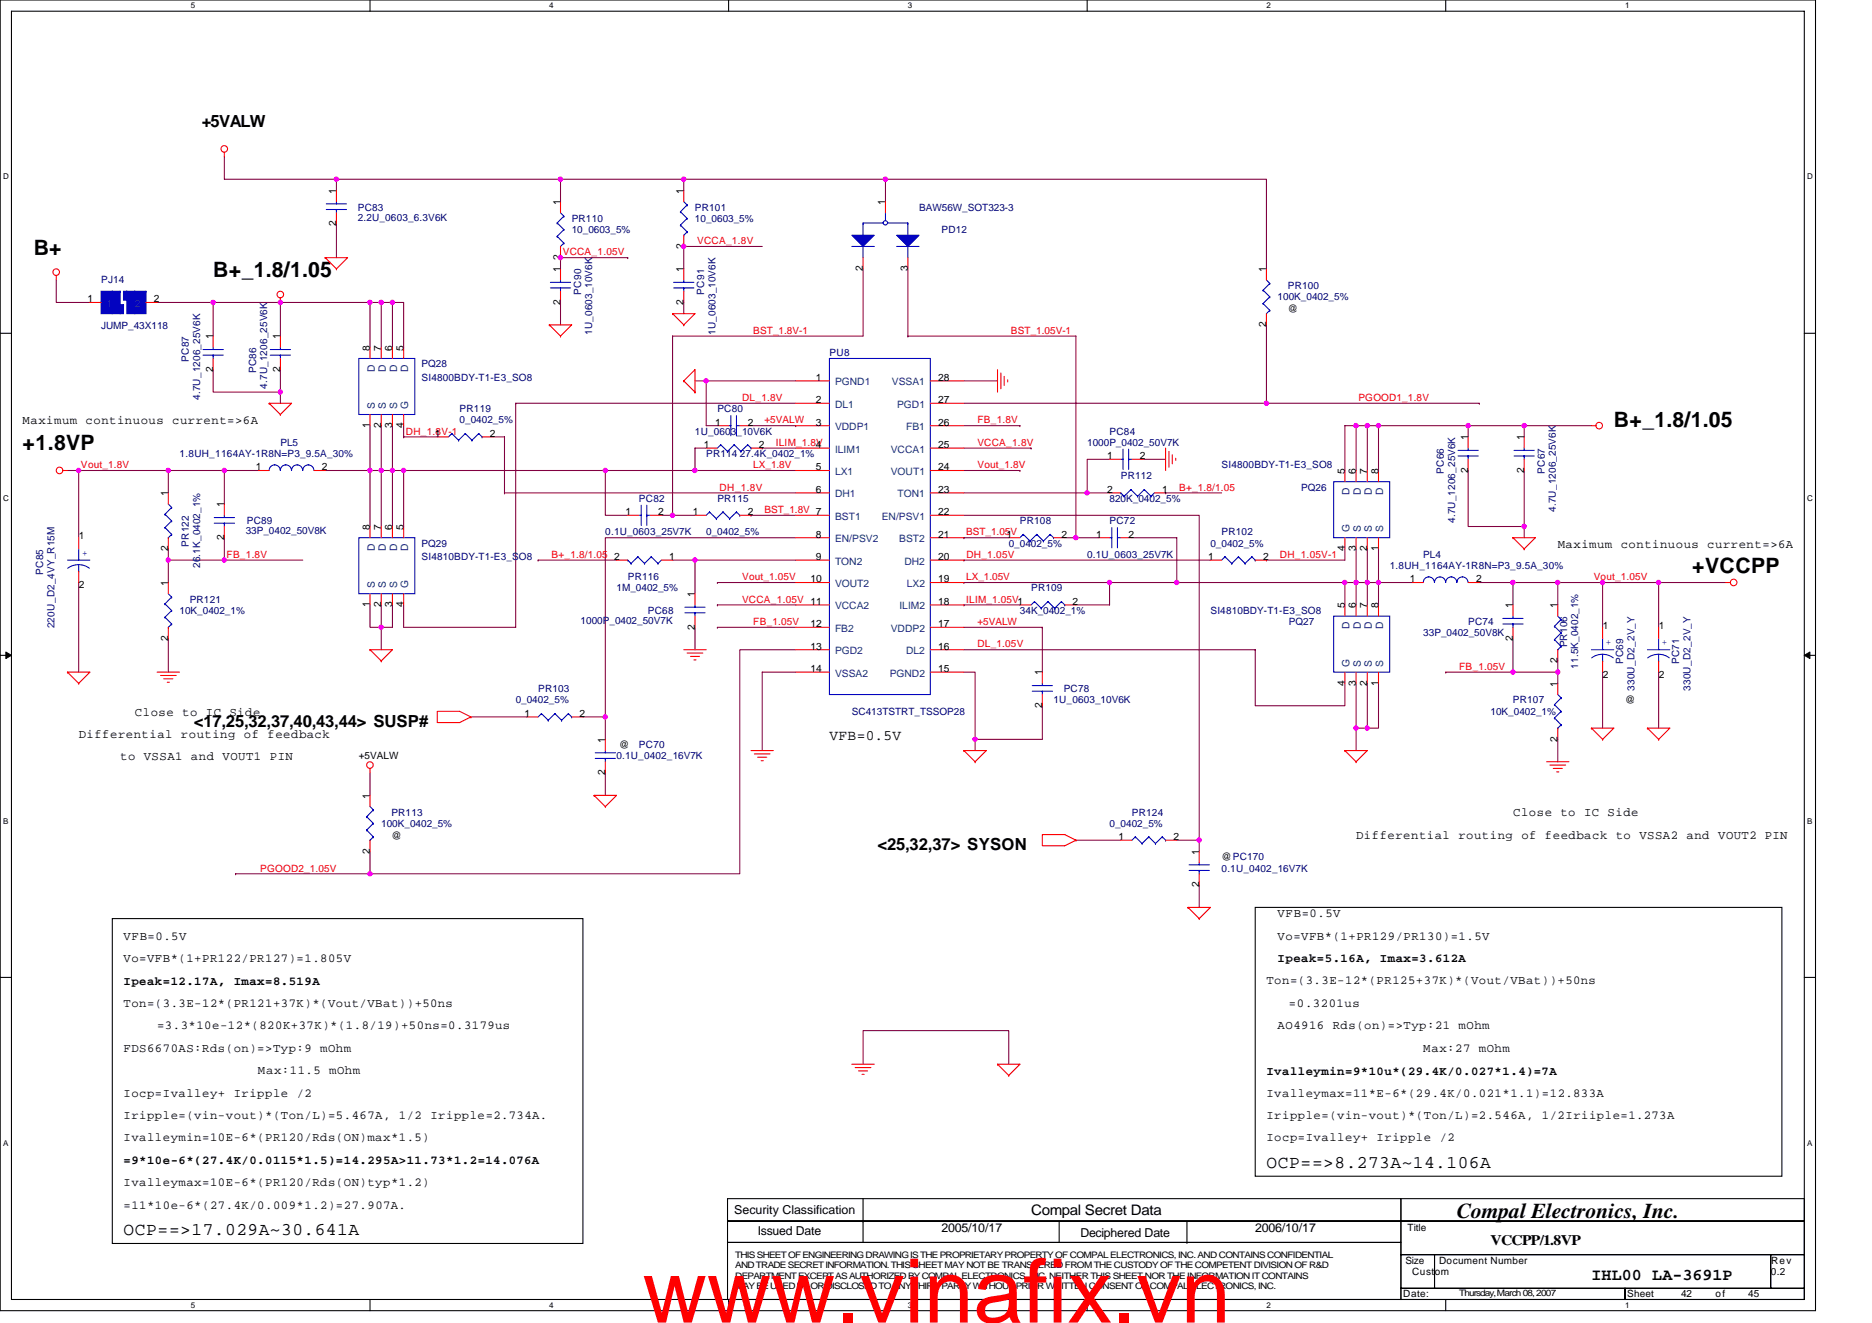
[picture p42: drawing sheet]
<svg xmlns="http://www.w3.org/2000/svg" width="297mm" height="210mm" viewBox="0 0 297 210" stroke-linecap="round" stroke-linejoin="round" font-family="sans-serif">
<defs><g id="words">
<text font-size="14.1" fill="#f00" x="102" y="209.9">www.vinafix.vn</text>
<g font-size="3.4">
<text x="5.4" y="40.4">B+</text>
<text x="33.8" y="44">B+_1.8/1.05</text>
<text x="3.6" y="71.4">+1.8VP</text>
<text x="256.1" y="67.8">B+_1.8/1.05</text>
<text x="268.5" y="91">+VCCPP</text>
<text x="231.2" y="193.3">Compal Electronics, Inc.</text>
</g>
<g font-size="2.8">
<text x="201" y="185.4">OCP==&gt;8.273A~14.106A</text>
<text x="19.6" y="196.1">OCP==&gt;17.029A~30.641A</text>
</g>
<g font-size="2.6">
<text x="32" y="20.2">+5VALW</text>
<text x="30.8" y="115.4">&lt;17,25,32,37,40,43,44&gt; SUSP#</text>
<text x="139.3" y="134.9">&lt;25,32,37&gt; SYSON</text>
<text x="252.5" y="203.1">IHL00 LA-3691P</text>
</g>
<g font-size="2.3">
<text x="131.6" y="117.4">VFB=0.5V</text>
<text x="163.6" y="192.8">Compal Secret Data</text>
<text x="236.5" y="197.7">VCCPP/1.8VP</text>
</g>
<g font-size="1.9">
<text x="3.6" y="67.4">Maximum continuous current=&gt;6A</text>
<text x="247.2" y="86.9">Maximum continuous current=&gt;6A</text>
<text x="21.4" y="113.6">Close to IC Side</text>
<text x="12.5" y="117.1">Differential routing of feedback</text>
<text x="19.1" y="120.7">to VSSA1 and VOUT1 PIN</text>
<text x="240.1" y="129.6">Close to IC Side</text>
<text x="215.2" y="133.1">Differential routing of feedback to VSSA2 and VOUT2 PIN</text>
<text x="19.6" y="149.1">VFB=0.5V</text>
<text x="202.7" y="145.6">VFB=0.5V</text>
<text x="202.7" y="149.1">Vo=VFB*(1+PR129/PR130)=1.5V</text>
<text x="19.6" y="152.7">Vo=VFB*(1+PR122/PR127)=1.805V</text>
<text x="202.7" y="152.8">Ipeak=5.16A, Imax=3.612A</text>
<text x="19.6" y="156.3">Ipeak=12.17A, Imax=8.519A</text>
<text x="19.6" y="159.8">Ton=(3.3E-12*(PR121+37K)*(Vout/VBat))+50ns</text>
<text x="201" y="156.3">Ton=(3.3E-12*(PR125+37K)*(Vout/VBat))+50ns</text>
<text x="204.5" y="159.8">=0.3201us</text>
<text x="19.6" y="166.9">FDS6670AS:Rds(on)=&gt;Typ:9 mOhm</text>
<text x="24.9" y="163.4">=3.3*10e-12*(820K+37K)*(1.8/19)+50ns=0.3179us</text>
<text x="202.7" y="163.4">AO4916 Rds(on)=&gt;Typ:21 mOhm</text>
<text x="225.8" y="166.9">Max:27 mOhm</text>
<text x="40.9" y="170.5">Max:11.5 mOhm</text>
<text x="201" y="170.5">Ivalleymin=9*10u*(29.4K/0.027*1.4)=7A</text>
<text x="19.6" y="177.6">Iripple=(vin-vout)*(Ton/L)=5.467A, 1/2 Iripple=2.734A.</text>
<text x="19.6" y="174">Iocp=Ivalley+ Iripple /2</text>
<text x="201" y="174">Ivalleymax=11*E-6*(29.4K/0.021*1.1)=12.833A</text>
<text x="201" y="177.6">Iripple=(vin-vout)*(Ton/L)=2.546A, 1/2Iriiple=1.273A</text>
<text x="19.6" y="184.8">=9*10e-6*(27.4K/0.0115*1.5)=14.295A&gt;11.73*1.2=14.076A</text>
<text x="19.6" y="181.1">Ivalleymin=10E-6*(PR120/Rds(ON)max*1.5)</text>
<text x="201" y="181.1">Iocp=Ivalley+ Iripple /2</text>
<text x="19.6" y="191.8">=11*10e-6*(27.4K/0.009*1.2)=27.907A.</text>
<text x="19.6" y="188.3">Ivalleymax=10E-6*(PR120/Rds(ON)typ*1.2)</text>
<text x="116.5" y="192.7">Security Classification</text>
<text x="120.2" y="196.1">Issued Date</text>
<text x="149.4" y="195.6">2005/10/17</text>
<text x="171.4" y="196.3">Deciphered Date</text>
<text x="199.2" y="195.6">2006/10/17</text>
</g>
<g font-size="1.6">
<text x="53.4" y="35.9" transform="rotate(-90 53.4 35.9)">2</text>
<text x="53.4" y="30.8" transform="rotate(-90 53.4 30.8)">1</text>
<text x="88.9" y="32.5" transform="rotate(-90 88.9 32.5)">1</text>
<text x="108.5" y="30.8" transform="rotate(-90 108.5 30.8)">1</text>
<text x="140.5" y="32.5" transform="rotate(-90 140.5 32.5)">1</text>
<text x="88.9" y="41.3" transform="rotate(-90 88.9 41.3)">2</text>
<text x="108.5" y="39.5" transform="rotate(-90 108.5 39.5)">2</text>
<text x="13.9" y="48">1</text>
<text x="24.4" y="48">2</text>
<text x="88.9" y="43.2" transform="rotate(-90 88.9 43.2)">1</text>
<text x="108.5" y="43.2" transform="rotate(-90 108.5 43.2)">1</text>
<text x="136.9" y="43.1" transform="rotate(-90 136.9 43.1)">2</text>
<text x="144" y="43.1" transform="rotate(-90 144 43.1)">3</text>
<text x="200.9" y="43.2" transform="rotate(-90 200.9 43.2)">1</text>
<text x="33.8" y="53.9" transform="rotate(-90 33.8 53.9)">1</text>
<text x="44.5" y="53.9" transform="rotate(-90 44.5 53.9)">1</text>
<text x="88.9" y="48.4" transform="rotate(-90 88.9 48.4)">2</text>
<text x="108.5" y="48.4" transform="rotate(-90 108.5 48.4)">2</text>
<text x="200.9" y="51.9" transform="rotate(-90 200.9 51.9)">2</text>
<text x="204.3" y="49.6">@</text>
<text x="33.8" y="59.1" transform="rotate(-90 33.8 59.1)">2</text>
<text x="44.5" y="59.1" transform="rotate(-90 44.5 59.1)">2</text>
<text x="58.7" y="55.6" transform="rotate(-90 58.7 55.6)">8</text>
<text x="60.5" y="55.6" transform="rotate(-90 60.5 55.6)">7</text>
<text x="62.2" y="55.6" transform="rotate(-90 62.2 55.6)">6</text>
<text x="64" y="55.6" transform="rotate(-90 64 55.6)">5</text>
<text x="129.5" y="64">2</text>
<text x="129.5" y="60.4">1</text>
<text x="148.9" y="60.4">28</text>
<text x="148.9" y="64">27</text>
<text x="58.7" y="67.9" transform="rotate(-90 58.7 67.9)">1</text>
<text x="60.5" y="67.9" transform="rotate(-90 60.5 67.9)">2</text>
<text x="62.2" y="67.9" transform="rotate(-90 62.2 67.9)">3</text>
<text x="64" y="67.9" transform="rotate(-90 64 67.9)">4</text>
<text x="69" y="69.3">1</text>
<text x="77.7" y="69.3">2</text>
<text x="111.7" y="71.1">1</text>
<text x="113.5" y="67.5">1</text>
<text x="118.6" y="67.5">2</text>
<text x="120.4" y="71.1">2</text>
<text x="129.5" y="67.5">3</text>
<text x="129.5" y="71.1">4</text>
<text x="148.9" y="71.1">25</text>
<text x="148.9" y="67.5">26</text>
<text x="232.9" y="69.9" transform="rotate(-90 232.9 69.9)">1</text>
<text x="241.8" y="69.9" transform="rotate(-90 241.8 69.9)">1</text>
<text x="40.6" y="74.7">1</text>
<text x="51.1" y="74.7">2</text>
<text x="129.5" y="74.7">5</text>
<text x="148.9" y="74.7">24</text>
<text x="175.7" y="72.9">1</text>
<text x="180.9" y="72.9">2</text>
<text x="213.4" y="75.2" transform="rotate(-90 213.4 75.2)">5</text>
<text x="215.2" y="75.2" transform="rotate(-90 215.2 75.2)">6</text>
<text x="216.9" y="75.2" transform="rotate(-90 216.9 75.2)">7</text>
<text x="218.7" y="75.2" transform="rotate(-90 218.7 75.2)">8</text>
<text x="232.9" y="75.1" transform="rotate(-90 232.9 75.1)">2</text>
<text x="241.8" y="75.1" transform="rotate(-90 241.8 75.1)">2</text>
<text x="26.7" y="78.8" transform="rotate(-90 26.7 78.8)">1</text>
<text x="35.6" y="80.5" transform="rotate(-90 35.6 80.5)">1</text>
<text x="99.2" y="81.8">1</text>
<text x="104.4" y="81.8">2</text>
<text x="109.9" y="81.8">1</text>
<text x="118.6" y="81.8">2</text>
<text x="129.5" y="78.2">6</text>
<text x="148.9" y="78.2">23</text>
<text x="148.9" y="81.8">22</text>
<text x="175.7" y="78.2">2</text>
<text x="184.4" y="78.2">1</text>
<text x="12.5" y="85.5">1</text>
<text x="26.7" y="87.5" transform="rotate(-90 26.7 87.5)">2</text>
<text x="35.6" y="85.7" transform="rotate(-90 35.6 85.7)">2</text>
<text x="58.7" y="84.1" transform="rotate(-90 58.7 84.1)">8</text>
<text x="60.5" y="84.1" transform="rotate(-90 60.5 84.1)">7</text>
<text x="62.2" y="84.1" transform="rotate(-90 62.2 84.1)">6</text>
<text x="64" y="84.1" transform="rotate(-90 64 84.1)">5</text>
<text x="97.5" y="88.9">2</text>
<text x="106.2" y="88.9">1</text>
<text x="129.5" y="85.3">8</text>
<text x="129.5" y="88.9">9</text>
<text x="148.9" y="88.9">20</text>
<text x="148.9" y="85.3">21</text>
<text x="159.7" y="85.3">1</text>
<text x="168.4" y="85.3">2</text>
<text x="173.9" y="85.3">1</text>
<text x="179.1" y="85.3">2</text>
<text x="191.7" y="88.9">1</text>
<text x="200.4" y="88.9">2</text>
<text x="213.4" y="87.5" transform="rotate(-90 213.4 87.5)">4</text>
<text x="215.2" y="87.5" transform="rotate(-90 215.2 87.5)">3</text>
<text x="216.9" y="87.5" transform="rotate(-90 216.9 87.5)">2</text>
<text x="218.7" y="87.5" transform="rotate(-90 218.7 87.5)">1</text>
<text x="12.5" y="93.4">2</text>
<text x="26.7" y="93" transform="rotate(-90 26.7 93)">1</text>
<text x="110.3" y="94.8" transform="rotate(-90 110.3 94.8)">1</text>
<text x="128.6" y="92.4">10</text>
<text x="148.9" y="92.4">19</text>
<text x="148.9" y="96">18</text>
<text x="170.2" y="96">2</text>
<text x="223.7" y="92.4">1</text>
<text x="234.2" y="92.4">2</text>
<text x="26.7" y="101.7" transform="rotate(-90 26.7 101.7)">2</text>
<text x="58.7" y="96.4" transform="rotate(-90 58.7 96.4)">1</text>
<text x="60.5" y="96.4" transform="rotate(-90 60.5 96.4)">2</text>
<text x="62.2" y="96.4" transform="rotate(-90 62.2 96.4)">3</text>
<text x="64" y="96.4" transform="rotate(-90 64 96.4)">4</text>
<text x="110.3" y="99.9" transform="rotate(-90 110.3 99.9)">2</text>
<text x="128.6" y="99.5">12</text>
<text x="148.9" y="99.5">17</text>
<text x="213.4" y="96.5" transform="rotate(-90 213.4 96.5)">5</text>
<text x="215.2" y="96.5" transform="rotate(-90 215.2 96.5)">6</text>
<text x="216.9" y="96.5" transform="rotate(-90 216.9 96.5)">7</text>
<text x="218.7" y="96.5" transform="rotate(-90 218.7 96.5)">8</text>
<text x="240" y="101.7" transform="rotate(-90 240 101.7)">2</text>
<text x="240" y="96.5" transform="rotate(-90 240 96.5)">1</text>
<text x="247.2" y="96.5" transform="rotate(-90 247.2 96.5)">1</text>
<text x="254.3" y="99.8">1</text>
<text x="263.2" y="99.8">1</text>
<text x="128.6" y="106.7">14</text>
<text x="128.6" y="103.1">13</text>
<text x="148.9" y="106.7">15</text>
<text x="148.9" y="103.1">16</text>
<text x="165.4" y="107.2" transform="rotate(-90 165.4 107.2)">1</text>
<text x="247.2" y="105.3" transform="rotate(-90 247.2 105.3)">2</text>
<text x="254.3" y="107.6">2</text>
<text x="263.2" y="107.6">2</text>
<text x="83.2" y="113.8">1</text>
<text x="92" y="113.8">2</text>
<text x="165.4" y="112.4" transform="rotate(-90 165.4 112.4)">2</text>
<text x="213.4" y="108.8" transform="rotate(-90 213.4 108.8)">4</text>
<text x="215.2" y="108.8" transform="rotate(-90 215.2 108.8)">3</text>
<text x="216.9" y="108.8" transform="rotate(-90 216.9 108.8)">2</text>
<text x="218.7" y="108.8" transform="rotate(-90 218.7 108.8)">1</text>
<text x="247.2" y="109" transform="rotate(-90 247.2 109)">1</text>
<text x="257.8" y="111.7">@</text>
<text x="96" y="117.9" transform="rotate(-90 96 117.9)">1</text>
<text x="98.3" y="118.8">@</text>
<text x="247.2" y="117.7" transform="rotate(-90 247.2 117.7)">2</text>
<text x="56.9" y="120.5">+5VALW</text>
<text x="96" y="123.1" transform="rotate(-90 96 123.1)">2</text>
<text x="58.7" y="126.8" transform="rotate(-90 58.7 126.8)">1</text>
<text x="58.7" y="135.5" transform="rotate(-90 58.7 135.5)">2</text>
<text x="62.1" y="133.2">@</text>
<text x="177.5" y="133.3">1</text>
<text x="186.2" y="133.3">2</text>
<text x="190.3" y="135.7" transform="rotate(-90 190.3 135.7)">1</text>
<text x="193.8" y="136.5">@PC170</text>
<text x="190.3" y="140.8" transform="rotate(-90 190.3 140.8)">2</text>
<text x="223.3" y="195.4">Title</text>
<text x="223" y="200.6">Size</text>
<text x="224.1" y="202.3">Custom</text>
<text x="228.3" y="200.6">Document Number</text>
<text x="281" y="202.3">0.2</text>
<text x="281" y="200.6">Rev</text>
<text x="222.6" y="205.9">Date:</text>
<text x="258.2" y="205.9">Sheet</text>
<text x="266.7" y="205.9">42</text>
<text x="272.2" y="205.9">of</text>
<text x="277.4" y="205.9">45</text>
</g>
<g font-size="1.6" fill="#000080">
<text x="56.8" y="33.4">PC83</text>
<text x="56.8" y="35">2.2U_0603_6.3V6K</text>
<text x="90.7" y="35.2">PR110</text>
<text x="110.3" y="33.4">PR101</text>
<text x="110.3" y="35.2">10_0603_5%</text>
<text x="145.8" y="33.4">BAW56W_SOT323-3</text>
<text x="90.7" y="37">10_0603_5%</text>
<text x="149.4" y="37">PD12</text>
<text x="16" y="45">PJ14</text>
<text x="92.2" y="46.8" transform="rotate(-90 92.2 46.8)">PC90</text>
<text x="111.8" y="46.8" transform="rotate(-90 111.8 46.8)">PC91</text>
<text x="202.7" y="47.6">100K_0402_5%</text>
<text x="204.3" y="45.9">PR100</text>
<text x="16" y="52.3">JUMP_43X118</text>
<text x="94" y="53.2" transform="rotate(-90 94 53.2)">1U_0603_10V6K</text>
<text x="113.5" y="53.2" transform="rotate(-90 113.5 53.2)">1U_0603_10V6K</text>
<text x="30" y="57.4" transform="rotate(-90 30 57.4)">PC87</text>
<text x="40.6" y="59.2" transform="rotate(-90 40.6 59.2)">PC86</text>
<text x="66.9" y="58.3">PQ28</text>
<text x="131.6" y="56.5">PU8</text>
<text x="31.7" y="63.5" transform="rotate(-90 31.7 63.5)">4.7U_1206_25V6K</text>
<text x="42.4" y="61.7" transform="rotate(-90 42.4 61.7)">4.7U_1206_25V6K</text>
<text x="66.9" y="60.5">SI4800BDY-T1-E3_SO8</text>
<text x="72.9" y="65.4">PR119</text>
<text x="113.8" y="65.4">PC80</text>
<text x="44.5" y="70.8">PL5</text>
<text x="72.9" y="67.2">0_0402_5%</text>
<text x="110.3" y="69">1U_060</text>
<text x="116" y="69">3_10V6K</text>
<text x="172.5" y="70.8">1000P_0402_50V7K</text>
<text x="176.1" y="69">PC84</text>
<text x="28.5" y="72.5">1.8UH_1164AY-1R8N=P3_9.5A_30%</text>
<text x="112.1" y="72.5">PR114 27.4K_0402_1%</text>
<text x="177.8" y="76.1">PR112</text>
<text x="193.8" y="74.3">SI4800BDY-T1-E3_SO8</text>
<text x="206.5" y="77.9">PQ26</text>
<text x="229.1" y="75.2" transform="rotate(-90 229.1 75.2)">PC66</text>
<text x="245.1" y="75.2" transform="rotate(-90 245.1 75.2)">PC67</text>
<text x="39.2" y="83.2">PC89</text>
<text x="101.4" y="79.7">PC82</text>
<text x="113.8" y="79.7">PR115</text>
<text x="161.8" y="83.2">PR108</text>
<text x="176.1" y="83.2">PC72</text>
<text x="176.1" y="79.7">820K_0402_5%</text>
<text x="230.9" y="83" transform="rotate(-90 230.9 83)">4.7U_1206_25V6K</text>
<text x="246.9" y="81.3" transform="rotate(-90 246.9 81.3)">4.7U_1206_25V6K</text>
<text x="30" y="86.8" transform="rotate(-90 30 86.8)">PR122</text>
<text x="39" y="84.8">33P_0402_50V8K</text>
<text x="66.9" y="86.8">PQ29</text>
<text x="66.9" y="88.9">SI4810BDY-T1-E3_SO8</text>
<text x="96.1" y="85">0.1U_0603_25V7K</text>
<text x="112.1" y="85">0_0402_5%</text>
<text x="160.1" y="86.8">0_0402_5%</text>
<text x="172.5" y="88.5">0.1U_0603_25V7K</text>
<text x="192.1" y="86.8">0_0402_5%</text>
<text x="193.8" y="85">PR102</text>
<text x="225.8" y="88.5">PL4</text>
<text x="6.9" y="91.2" transform="rotate(-90 6.9 91.2)">PC85</text>
<text x="30.1" y="95.7">PR121</text>
<text x="31.7" y="90.1" transform="rotate(-90 31.7 90.1)">26.1K_0402_1%</text>
<text x="97.8" y="93.9">1M_0402_5%</text>
<text x="99.6" y="92.1">PR116</text>
<text x="163.6" y="93.9">PR109</text>
<text x="220.5" y="90.3">1.8UH_1164AY-1R8N=P3_9.5A_30%</text>
<text x="8.6" y="99.7" transform="rotate(-90 8.6 99.7)">220U_D2_4VY_R15M</text>
<text x="28.5" y="97.4">10K_0402_1%</text>
<text x="92.1" y="99">1000P_0402_50V7K</text>
<text x="102.8" y="97.4">PC68</text>
<text x="161.8" y="97.4">34K_0402_1%</text>
<text x="192.1" y="97.4">SI4810BDY-T1-E3_SO8</text>
<text x="204.5" y="99.2">PQ27</text>
<text x="225.8" y="101">33P_0402_50V8K</text>
<text x="233" y="99.2">PC74</text>
<text x="248.7" y="102.8" transform="rotate(-90 248.7 102.8)">PR106</text>
<text x="250.4" y="106.2" transform="rotate(-90 250.4 106.2)">11.5K_0402_1%</text>
<text x="257.6" y="105.4" transform="rotate(-90 257.6 105.4)">PC69</text>
<text x="266.4" y="105.4" transform="rotate(-90 266.4 105.4)">PC71</text>
<text x="81.8" y="111.7">0_0402_5%</text>
<text x="85.4" y="109.9">PR103</text>
<text x="135.2" y="113.4">SC413TSTRT_TSSOP28</text>
<text x="167.2" y="111.7">1U_0603_10V6K</text>
<text x="168.8" y="109.9">PC78</text>
<text x="236.5" y="113.4">10K_0402_1%</text>
<text x="240.1" y="111.7">PR107</text>
<text x="259.3" y="109.7" transform="rotate(-90 259.3 109.7)">330U_D2_2V_Y</text>
<text x="268.2" y="109.7" transform="rotate(-90 268.2 109.7)">330U_D2_2V_Y</text>
<text x="101.4" y="118.8">PC70</text>
<text x="97.8" y="120.5">0.1U_0402_16V7K</text>
<text x="60.5" y="131.2">100K_0402_5%</text>
<text x="62.1" y="129.4">PR113</text>
<text x="176.1" y="131.2">0_0402_5%</text>
<text x="179.6" y="129.4">PR124</text>
<text x="193.8" y="138.3">0.1U_0402_16V7K</text>
</g>
<g font-size="1.6" fill="#f00">
<text x="89.3" y="40.5">VCCA_1.05V</text>
<text x="110.6" y="38.8">VCCA_1.8V</text>
<text x="119.5" y="53">BST_1.8V-1</text>
<text x="160.4" y="53">BST_1.05V-1</text>
<text x="117.7" y="63.6">DL_1.8V</text>
<text x="215.5" y="63.6">PGOOD1_1.8V</text>
<text x="64.4" y="69">DH_1.8V-1</text>
<text x="121.3" y="67.2">+5VALW</text>
<text x="123.1" y="70.8">ILIM_1.8V</text>
<text x="155.1" y="67.2">FB_1.8V</text>
<text x="155.1" y="70.8">VCCA_1.8V</text>
<text x="12.8" y="74.3">Vout_1.8V</text>
<text x="114.2" y="77.9">DH_1.8V</text>
<text x="119.5" y="74.3">LX_1.8V</text>
<text x="155.1" y="74.3">Vout_1.8V</text>
<text x="187.1" y="77.9">B+_1.8/1.05</text>
<text x="121.3" y="81.4">BST_1.8V 7</text>
<text x="36" y="88.5">FB_1.8V</text>
<text x="87.5" y="88.5">B+_1.8/1.05</text>
<text x="153.3" y="85">BST_1.05V</text>
<text x="153.3" y="88.5">DH_1.05V</text>
<text x="203.1" y="88.5">DH_1.05V-1</text>
<text x="117.7" y="95.7">VCCA_1.05V 11</text>
<text x="117.8" y="92.1">Vout_1.05V</text>
<text x="153.3" y="95.7">ILIM_1.05V1</text>
<text x="153.3" y="92.1">LX_1.05V</text>
<text x="252.9" y="92.1">Vout_1.05V</text>
<text x="119.5" y="99.2">FB_1.05V</text>
<text x="155.1" y="99.2">+5VALW</text>
<text x="155.1" y="102.8">DL_1.05V</text>
<text x="231.5" y="106.3">FB_1.05V</text>
<text x="41.3" y="138.3">PGOOD2_1.05V</text>
</g>
<g font-size="1.6" fill="#004080">
<text x="16.9" y="48.7">1</text>
<text x="21.4" y="48.7">2</text>
<text x="59.5" y="59" transform="rotate(-90 59.5 59)">D</text>
<text x="61.2" y="59" transform="rotate(-90 61.2 59)">D</text>
<text x="63" y="59" transform="rotate(-90 63 59)">D</text>
<text x="64.8" y="59" transform="rotate(-90 64.8 59)">D</text>
<text x="59.5" y="64.9" transform="rotate(-90 59.5 64.9)">S</text>
<text x="61.2" y="64.9" transform="rotate(-90 61.2 64.9)">S</text>
<text x="63" y="64.9" transform="rotate(-90 63 64.9)">S</text>
<text x="64.8" y="64.9" transform="rotate(-90 64.8 64.9)">G</text>
<text x="132.5" y="64.7">DL1</text>
<text x="132.5" y="61.2">PGND1</text>
<text x="141.5" y="61.2">VSSA1</text>
<text x="142.3" y="64.7">PGD1</text>
<text x="132.5" y="68.3">VDDP1</text>
<text x="132.5" y="71.8">ILIM1</text>
<text x="141.3" y="71.8">VCCA1</text>
<text x="143.8" y="68.3">FB1</text>
<text x="132.5" y="75.4">LX1</text>
<text x="141.3" y="75.4">VOUT1</text>
<text x="132.5" y="79">DH1</text>
<text x="132.5" y="82.5">BST1</text>
<text x="139.9" y="82.5">EN/PSV1</text>
<text x="142.4" y="79">TON1</text>
<text x="214.1" y="78.5" transform="rotate(-90 214.1 78.5)">D</text>
<text x="215.9" y="78.5" transform="rotate(-90 215.9 78.5)">D</text>
<text x="217.7" y="78.5" transform="rotate(-90 217.7 78.5)">D</text>
<text x="219.5" y="78.5" transform="rotate(-90 219.5 78.5)">D</text>
<text x="59.5" y="87.4" transform="rotate(-90 59.5 87.4)">D</text>
<text x="61.2" y="87.4" transform="rotate(-90 61.2 87.4)">D</text>
<text x="63" y="87.4" transform="rotate(-90 63 87.4)">D</text>
<text x="64.8" y="87.4" transform="rotate(-90 64.8 87.4)">D</text>
<text x="132.5" y="86.1">EN/PSV2</text>
<text x="132.5" y="89.6">TON2</text>
<text x="142.7" y="86.1">BST2</text>
<text x="143.5" y="89.6">DH2</text>
<text x="214.1" y="84.5" transform="rotate(-90 214.1 84.5)">G</text>
<text x="215.9" y="84.5" transform="rotate(-90 215.9 84.5)">S</text>
<text x="217.7" y="84.5" transform="rotate(-90 217.7 84.5)">S</text>
<text x="219.5" y="84.5" transform="rotate(-90 219.5 84.5)">S</text>
<text x="59.5" y="93.3" transform="rotate(-90 59.5 93.3)">S</text>
<text x="61.2" y="93.3" transform="rotate(-90 61.2 93.3)">S</text>
<text x="63" y="93.3" transform="rotate(-90 63 93.3)">S</text>
<text x="64.8" y="93.3" transform="rotate(-90 64.8 93.3)">G</text>
<text x="132.5" y="93.2">VOUT2</text>
<text x="143.9" y="93.2">LX2</text>
<text x="132.5" y="96.7">VCCA2</text>
<text x="132.5" y="100.3">FB2</text>
<text x="141.3" y="100.3">VDDP2</text>
<text x="142.7" y="96.7">ILIM2</text>
<text x="214.1" y="99.9" transform="rotate(-90 214.1 99.9)">D</text>
<text x="215.9" y="99.9" transform="rotate(-90 215.9 99.9)">D</text>
<text x="217.7" y="99.9" transform="rotate(-90 217.7 99.9)">D</text>
<text x="219.5" y="99.9" transform="rotate(-90 219.5 99.9)">D</text>
<text x="132.5" y="107.4">VSSA2</text>
<text x="132.5" y="103.8">PGD2</text>
<text x="141.2" y="107.4">PGND2</text>
<text x="143.8" y="103.8">DL2</text>
<text x="214.1" y="105.8" transform="rotate(-90 214.1 105.8)">G</text>
<text x="215.9" y="105.8" transform="rotate(-90 215.9 105.8)">S</text>
<text x="217.7" y="105.8" transform="rotate(-90 217.7 105.8)">S</text>
<text x="219.5" y="105.8" transform="rotate(-90 219.5 105.8)">S</text>
</g>
<g font-size="1.6" fill="#00f">
<text x="13" y="88.2">+</text>
<text x="254.8" y="102.4">+</text>
<text x="263.7" y="102.4">+</text>
</g>
<g font-size="1.4">
<text x="116.7" y="199.7">THIS SHEET OF ENGINEERING DRAWING IS THE PROPRIETARY PROPERTY OF COMPAL ELECTRONICS, INC. AND CONTAINS CONFIDENTIAL</text>
<text x="116.7" y="201.3">AND TRADE SECRET INFORMATION. THIS SHEET MAY NOT BE TRANSFERED FROM THE CUSTODY OF THE COMPETENT DIVISION OF R&amp;D</text>
<text x="116.7" y="202.9">DEPARTMENT EXCEPT AS AUTHORIZED BY COMPAL ELECTRONICS, INC. NEITHER THIS SHEET NOR THE INFORMATION IT CONTAINS</text>
<text x="116.7" y="204.6">MAY BE USED BY OR DISCLOSED TO ANY THIRD PARTY WITHOUT PRIOR WRITTEN CONSENT OFCOMPAL ELECTRONICS, INC.</text>
<text x="231.5" y="205.7">Thursday, March 08, 2007</text>
</g>
<g font-size="1.3">
<text x="30.3" y="1.3">5</text>
<text x="87.2" y="1.3">4</text>
<text x="144.1" y="1.3">3</text>
<text x="201" y="1.3">2</text>
<text x="257.8" y="1.3">1</text>
<text x=".5" y="28.5">D</text>
<text x="286.7" y="28.5">D</text>
<text x=".5" y="79.6">C</text>
<text x="286.7" y="79.6">C</text>
<text x=".5" y="130.7">B</text>
<text x="286.7" y="130.7">B</text>
<text x=".5" y="181.8">A</text>
<text x="286.7" y="181.8">A</text>
<text x="30.3" y="207.6">5</text>
<text x="87.2" y="207.6">4</text>
<text x="144.1" y="207.6">3</text>
<text x="201" y="207.6">2</text>
<text x="257.8" y="207.6">1</text>
</g>
</g></defs>
<path d="M0 0h288.1v208h-288.1zM1.8 1.8h284.5v204.4h-284.5z" fill="none" stroke="#000" stroke-width=".17"/>
<g fill="#fff">
<path d="M30.3 .2h.7v1.4h-.7z"/>
<path d="M30.3 206.4h.7v1.5h-.7z"/>
</g>
<path d="M58.7 0v1.8M58.7 206.2v1.8" fill="none" stroke="#000" stroke-width=".17"/>
<g fill="#fff">
<path d="M87.2 .2h.7v1.4h-.7z"/>
<path d="M87.2 206.4h.7v1.5h-.7z"/>
</g>
<path d="M115.6 0v1.8M115.6 206.2v1.8" fill="none" stroke="#000" stroke-width=".17"/>
<g fill="#fff">
<path d="M144.1 .2h.7v1.4h-.7z"/>
<path d="M144.1 206.4h.7v1.5h-.7z"/>
</g>
<path d="M172.5 0v1.8M172.5 206.2v1.8" fill="none" stroke="#000" stroke-width=".17"/>
<g fill="#fff">
<path d="M201 .2h.7v1.4h-.7z"/>
<path d="M201 206.4h.7v1.5h-.7z"/>
</g>
<path d="M229.4 0v1.8M229.4 206.2v1.8" fill="none" stroke="#000" stroke-width=".17"/>
<g fill="#fff">
<path d="M257.8 .2h.7v1.4h-.7z"/>
<path d="M257.8 206.4h.7v1.5h-.7z"/>
<path d="M.5 27.3h.9v1.4h-.9z"/>
<path d="M286.7 27.3h1v1.4h-1z"/>
<path d="M.5 78.4h.9v1.5h-.9z"/>
<path d="M286.7 78.4h1v1.5h-1z"/>
</g>
<path d="M0 52.9h1.8M286.3 52.9h1.8" fill="none" stroke="#000" stroke-width=".17"/>
<g fill="#fff">
<path d="M.5 129.6h.8v1.4h-.8z"/>
<path d="M286.7 129.6h.9v1.4h-.9z"/>
</g>
<path d="M0 104h1.8M286.3 104h1.8" fill="none" stroke="#000" stroke-width=".17"/>
<path d="M.9 103.5l.9 .5-.9 .5zM286.3 104l.9-.5v1z" fill="#000" stroke="#000" stroke-width=".16"/>
<g fill="#fff">
<path d="M.5 180.7h.8v1.4h-.8z"/>
<path d="M286.7 180.7h.9v1.4h-.9z"/>
</g>
<g fill="none" stroke="#000" stroke-width=".17">
<path d="M0 155.1h1.8M17.8 145.8h74.7v51.6h-74.7zM199.2 144h83.5v42.7h-83.5zM286.3 155.1h1.8M115.4 190.2h106.9v3.6h-106.9zM115.4 193.8h106.9v3.4h-106.9zM115.4 197.2h106.9v9h-106.9zM136.9 193.8h.1M136.9 193.8v3.4M136.9 190.2v3.6M168.1 193.8v3.4M188.3 197.2h.1"/>
<path d="M188.3 193.8v3.4M222.3 190.2h64v3.6h-64zM222.3 193.8h64v5.3h-64zM222.3 199.1h5.3v5.4h-5.3zM227.6 199.1h53.4v5.4h-53.4zM281 199.1h5.3v5.4h-5.3zM222.3 204.5h35.5v1.7h-35.5zM257.8 204.5h28.5v1.7h-28.5z"/>
</g>
<g fill="none" stroke="#800040" stroke-width=".17">
<path d="M35.6 24.9v3.5h17.8v1.8M53.4 35.6v5.3M53.4 28.4h35.5v3.6M88.9 28.4h19.6M108.5 28.4h32v3.6M108.5 39.1h.1M108.5 39.1v3.6M108.5 28.4v1.8M108.5 39.1h12.4M140.5 28.4h60.5v14.3M8.9 44.4v3.6h5.4M24.9 48h8.9"/>
<path d="M33.8 58.7v3.5h10.7v1.8M44.5 58.7v3.5M44.5 48h-10.7v5.3M58.7 48h-14.2v5.3M60.5 48h-1.8v7.1M62.3 55.1v-7.1h1.7v7.1M62.3 48h-1.8v7.1M88.9 48v3.6M99.6 40.9h.1M99.6 40.9h-10.7v1.8M106.7 53.3v28.5M106.7 53.3h.1"/>
<path d="M108.5 48v1.8M136.9 42.7v10.6h-30.2M144.1 53.3h26.6v32M144.1 53.3h.1M144.1 42.7v10.6M201 51.6v12.4h33.7M10.7 74.7h1.8v10.6M12.5 74.7h14.2v3.5M12.5 74.7h.1M26.7 74.7h8.9M35.6 74.7h5.3M35.6 74.7v5.3"/>
<path d="M51.6 74.7h7.1M58.7 67.6v7.1M58.7 74.7h1.8M58.7 74.7v8.9M60.5 67.6v7.1M60.5 74.7h1.8M60.5 74.7v8.9M62.3 67.6v7.1M62.3 74.7v8.9M62.3 74.7h1.7v8.9M64 74.7h32.1M64 67.6v1.7"/>
<path d="M64 69.3h.1M64 69.3h5.4M78.3 69.3h1.7v8.9M80 78.2h.1M80 78.2h46.3M81.8 64h.1M81.8 64v35.6h-17.8v-3.6M81.8 64h44.5M96.1 74.7v7.1h3.5M96.1 74.7h14.2M110.3 74.7h.1M110.3 60.5h1.8v7.1h1.7"/>
<path d="M110.3 74.7h16M112.1 71.1h-1.8v3.6M112.1 60.5h14.2M119.2 67.6h7.1M120.9 71.1h.1M120.9 71.1h5.4M126.3 67.6h.1M152.9 60.5h5.4M152.9 64h48.1M152.9 78.2h19.6M152.9 74.7h8.9M152.9 71.1h10.7"/>
<path d="M152.9 67.6h8.9M161.8 67.6h.1M161.8 74.7h.1M163.6 71.1h.1M176.1 72.9h-3.6v5.3h3.6M181.4 72.9h3.6M185 78.2h.1M185 78.2h8.8M213.4 74.7v-7.1h1.8v7.1M215.2 67.6h1.8v7.1M217 67.6h1.7v7.1M218.7 67.6h14.3"/>
<path d="M233 67.6h8.8M233 67.6v1.7M233 74.7v8.9h8.8v-8.9M234.7 64h.1M252.5 67.6h-10.7v1.7M12.5 92.5v14.2M26.7 87.1v1.8M26.7 88.9v3.6M35.6 88.9h.1M35.6 85.3v3.6h-8.9M35.6 88.9h12.4M58.7 96v3.6h1.8"/>
<path d="M60.5 99.6v3.5M60.5 96v3.6M62.3 96v3.6h-1.8M85.4 88.9h.1M85.4 88.9h12.4M104.9 81.8h1.8M106.7 81.8h3.6M106.7 88.9h3.6v5.3M110.3 88.9h16M110.3 99.6v3.5M113.8 99.6h.1M113.8 92.5h.1"/>
<path d="M113.8 96h.1M113.8 96h12.5M113.8 99.6h12.5M113.8 92.5h12.5M119.2 81.8h.1M119.2 81.8h7.1M126.3 85.3h-30.2v28.5h-3.6M152.9 88.9h.1M152.9 85.3h.1M152.9 96h.1M152.9 92.5h23.2v3.5h-5.4M152.9 92.5h.1"/>
<path d="M152.9 81.8h37.4v51.5h-3.6M152.9 88.9h39.2M152.9 85.3h7.2M152.9 96h8.9M152.9 99.6h12.5M165.4 99.6h.1M165.4 99.6v7.1M168.9 85.3h1.8M170.7 85.3h3.6M176.1 92.5h10.6M179.6 85.3h7.1v7.2M186.7 92.5h26.7v3.5"/>
<path d="M201 88.9h.1M213.4 87.1v1.8h-12.4M215.2 87.1v5.4h-1.8M217 87.1v5.4h-1.8v3.5M218.7 87.1v5.4h-1.7v3.5M224.1 92.5h-5.4v3.5M234.7 92.5h5.4M240.1 92.5v3.5M240.1 92.5h7.1M241.8 83.6v1.7M247.2 92.5v3.5M247.2 92.5h7.1"/>
<path d="M254.3 92.5h.1M263.2 92.5h-8.9v7.1M263.2 92.5h.1M273.9 92.5h-10.7v7.1M26.7 101.3v5.4M74.7 113.8h8.9M96.1 113.8v3.5M126.3 106.7h-5.4v12.4M126.3 103.1h-8.9v35.6h-58.7M152.9 106.7h1.8v10.6M152.9 103.1h46.3M154.7 117.3v1.8"/>
<path d="M165.4 112v5.3h-10.7M199.2 103.1h.1M199.2 103.1v8.9h14.2v-3.5M215.2 115.6v3.5M215.2 108.5v7.1M217 108.5v7.1h-1.8M218.7 108.5v7.1h-1.7M229.4 106.7h.1M229.4 106.7h10.7M240.1 106.7h7.1M240.1 101.3v5.4M247.2 117.3v3.6"/>
<path d="M247.2 104.9v1.8M247.2 106.7v1.8M254.3 106.7v8.9M263.2 106.7v8.9M37.4 138.7h.1M37.4 138.7h21.3M58.7 135.1v3.6M58.7 122.7v3.5M96.1 122.7v3.5M170.7 133.3h7.1M190.3 133.3v1.8M190.3 140.5v3.5"/>
<path d="M136.9 168.9v-5.3h23.2v5.3"/>
</g>
<g fill="none" stroke="#f00" stroke-width=".17">
<path d="M35.6 24.2v.7M53.4 30.2v1.8M53.4 33.8v1.8M88.9 32v1.8M88.9 39.1v1.8M108.5 30.2v1.8M108.5 37.3v1.8M140.5 32v1.8M8.9 43.7v.7M14.3 48h1.7M23.2 48h1.7M33.8 53.3v1.8"/>
<path d="M33.8 56.9v1.8M44.5 47.3v.7M44.5 53.3v1.8M44.5 56.9v1.8M51.6 40.9h3.6l-1.8 1.8M51.6 40.9h.1M51.6 40.9l1.8 1.8M53.4 42.7h.1M58.7 55.1v1.8M60.5 55.1v1.8M62.3 55.1v1.8M64 55.1v1.8"/>
<path d="M87.2 51.6h3.5l-1.8 1.7M87.2 51.6h.1M87.2 51.6l1.7 1.7M88.9 53.3h.1M88.9 42.7v1.7M88.9 46.2v1.8M106.7 49.8h3.6l-1.8 1.8M106.7 49.8h.1M106.7 49.8l1.8 1.8M108.5 51.6h.1M108.5 42.7v1.7M108.5 46.2v1.8"/>
<path d="M136.9 40.9v1.8M144.1 40.9v1.8M158.3 58.7v3.5M158.8 59.2v2.5M159.3 59.7v1.5M201 42.7v1.7M201 49.8v1.8M10 74.7h.7M26.7 78.2v1.8M40.9 74.7h1.8M42.7 64h3.6l-1.8 1.8M42.7 64h.1"/>
<path d="M42.7 64l1.8 1.8M44.5 65.8h.1M49.8 74.7h1.8M58.7 65.8v1.8M60.5 65.8v1.8M62.3 65.8v1.8M64 65.8v1.8M69.4 69.3h1.8M76.5 69.3h1.8M108.5 60.5l1.8-1.8v3.5M108.5 60.5h.1M108.5 60.5l1.8 1.7"/>
<path d="M110.3 62.2h.1M112.1 71.1h1.7M113.8 67.6h1.8M117.4 67.6h1.8M119.2 71.1h1.7M126.3 74.7h5.3M126.3 67.6h5.3M126.3 78.2h5.3M126.3 71.1h5.3M126.3 64h5.3M126.3 60.5h5.3M147.6 74.7h5.3"/>
<path d="M147.6 67.6h5.3M147.6 78.2h5.3M147.6 71.1h5.3M147.6 64h5.3M147.6 60.5h5.3M159.9 60.3v.3M176.1 78.2h1.7M176.1 72.9h1.7M179.6 72.9h1.8M183.2 78.2h1.8M185 71.1v3.6M185.5 71.6v2.5"/>
<path d="M186 72.2v1.4M186.6 72.7v.4M213.4 74.7v1.8M215.2 74.7v1.8M217 74.7v1.8M218.7 74.7v1.8M233 69.3v1.8M233 72.9v1.8M241.8 69.3v1.8M241.8 72.9v1.8M252.5 67.6h.7M12.5 85.3v1.8"/>
<path d="M12.5 90.7v1.8M26.7 85.3v1.8M26.7 92.5v1.7M26.7 99.6v1.7M35.6 80v1.8M35.6 83.6v1.7M58.7 83.6v1.7M58.7 94.2v1.8M60.5 83.6v1.7M60.5 94.2v1.8M62.3 83.6v1.7M62.3 94.2v1.8"/>
<path d="M64 83.6v1.7M64 94.2v1.8M97.8 88.9h1.8M99.6 81.8h1.8M103.2 81.8h1.7M104.9 88.9h1.8M110.3 81.8h1.8M110.3 94.2v1.8M110.3 97.8v1.8M117.4 81.8h1.8M126.3 92.5h5.3M126.3 81.8h5.3"/>
<path d="M126.3 96h5.3M126.3 88.9h5.3M126.3 85.3h5.3M126.3 99.6h5.3M147.6 92.5h5.3M147.6 81.8h5.3M147.6 96h5.3M147.6 88.9h5.3M147.6 85.3h5.3M147.6 99.6h5.3M160.1 85.3h1.7M161.8 96h1.8"/>
<path d="M167.2 85.3h1.7M168.9 96h1.8M174.3 85.3h1.8M177.8 85.3h1.8M192.1 88.9h1.7M199.2 88.9h1.8M213.4 85.3v1.8M213.4 96v1.8M215.2 85.3v1.8M215.2 96v1.8M217 85.3v1.8M217 96v1.8"/>
<path d="M218.7 85.3v1.8M218.7 96v1.8M224.1 92.5h1.7M233 92.5h1.7M240.1 85.3h3.5l-1.8 1.8M240.1 85.3h.1M240.1 85.3l1.7 1.8M240.1 96v1.8M240.1 99.6v1.7M241.8 87.1h.1M247.2 96v1.8M254.3 99.6v1.7"/>
<path d="M263.2 99.6v1.7M273.9 92.5h.7M10.7 106.7h3.6l-1.8 1.8M10.7 106.7h.1M10.7 106.7l1.8 1.8M12.5 108.5h.1M24.9 106.7h3.6M25.5 107.2h2.5M26 107.7h1.4M26.5 108.3h.4M58.7 103.1h3.6l-1.8 1.8M58.7 103.1h.1"/>
<path d="M58.7 103.1l1.8 1.8M60.5 104.9h.1M69.4 112.9h3.5l1.8 .9-1.8 .9h-3.5zM74.7 113.8h.1M83.6 113.8h1.8M90.7 113.8h1.8M96.1 117.3v1.8M108.5 103.1h3.6M109 103.7h2.5M109.6 104.2h1.4M110.1 104.7h.3M119.2 119.1h3.5"/>
<path d="M119.7 119.7h2.5M126.3 106.7h5.3M126.3 103.1h5.3M147.6 106.7h5.3M147.6 103.1h5.3M152.9 119.1h3.6l-1.8 1.8M152.9 119.1h.1M152.9 119.1l1.8 1.8M165.4 106.7v1.8M165.4 110.2v1.8M213.4 119.1h3.6l-1.8 1.8M213.4 119.1h.1"/>
<path d="M213.4 119.1l1.8 1.8M213.4 106.7v1.8M215.2 106.7v1.8M217 106.7v1.8M218.7 106.7v1.8M247.2 103.1v1.8M247.2 108.5v1.7M247.2 115.6v1.7M252.5 115.6h3.6l-1.8 1.7M252.5 115.6h.1M252.5 115.6l1.8 1.7M254.3 117.3h.1"/>
<path d="M254.3 104.9v1.8M261.4 115.6h3.6l-1.8 1.7M261.4 115.6h.1M261.4 115.6l1.8 1.7M263.2 117.3h.1M263.2 104.9v1.8M58.7 122v.7M58.7 126.2v1.8M58.7 133.3v1.8M94.3 126.2h3.5l-1.7 1.8M94.3 126.2h.1M94.3 126.2l1.8 1.8"/>
<path d="M96.1 128h.1M96.1 120.9v1.8M120.2 120.2h1.5M120.8 120.7h.3M154.7 120.9h.1M165.4 132.5h3.5l1.8 .8-1.8 .9h-3.5zM170.7 133.3h.1M177.8 133.3h1.8M185 133.3h1.7M190.3 135.1v1.8M190.3 138.7v1.8M215.2 120.9h.1"/>
<path d="M245.4 120.9h3.6M245.9 121.4h2.5M246.5 122h1.4M247 122.5h.4M188.5 144h3.6l-1.8 1.8M188.5 144h.1M188.5 144l1.8 1.8M190.3 145.8h.1M135.2 168.9h3.5M135.7 169.4h2.5M136.2 170h1.5M136.8 170.5h.3"/>
<path d="M158.3 168.9h3.5l-1.7 1.8M158.3 168.9h.1M158.3 168.9l1.8 1.8M160.1 170.7h.1"/>
<circle cx="35.6" cy="23.6" r=".52"/>
<circle cx="8.9" cy="43.2" r=".52"/>
<circle cx="44.5" cy="46.7" r=".52"/>
<circle cx="9.4" cy="74.7" r=".52"/>
<circle cx="253.7" cy="67.6" r=".52"/>
<circle cx="275.1" cy="92.4" r=".52"/>
<circle cx="58.7" cy="121.4" r=".52"/>
</g>
<g fill="none" stroke="#00f" stroke-width=".17">
<path d="M51.8 33.3h3.2M51.8 32.4h3.2M53.4 32v.4M53.4 33.3h.1M53.4 33.3v.5M88.4 35.4h.1M88.4 37.5h.1M88.4 35.4l1.1 1M88.4 37.5l1.1 1.1M88.9 39.1h.1M88.9 33.8l.6 .5M89.5 34.3h.1"/>
<path d="M89.5 36.4h.1M89.5 38.6h.1M89.5 34.3l-1.1 1.1M89.5 36.4l-1.1 1.1M89.5 38.6l-.6 .5M108 33.6h.1M108 35.7h.1M108 33.6l1 1.1M108 35.7l1 1.1M108.5 37.3h.1M108.5 32l.5 .5M109 32.5h.1"/>
<path d="M109 34.7h.1M109 36.8h.1M109 32.5l-1 1.1M109 34.7l-1 1M109 36.8l-.5 .5M135.2 39.1h3.5M136.9 39.1v1.8M140.1 35.4h-3.2v1.9M140.5 33.8v1.2M140.9 35.4h3.2v1.9M142.3 39.1h3.5M144.1 39.1v1.8"/>
<path d="M32.2 56.4h3.2M32.2 55.5h3.2M33.8 55.1v.4M33.8 56.4h.1M33.8 56.4v.5M42.9 56.4h3.2M42.9 55.5h3.2M44.5 55.1v.4M44.5 56.4h.1M44.5 56.4v.5M56.9 56.9h8.9v8.9h-8.9zM87.3 45.7h3.2"/>
<path d="M87.3 44.8h3.2M88.9 44.4v.4M88.9 45.7h.1M88.9 45.7v.5M106.9 45.7h3.2M106.9 44.8h3.2M108.5 44.4v.4M108.5 45.7h.1M108.5 45.7v.5M131.6 56.9h16v53.3h-16zM200.4 46.1h.1M200.4 48.2h.1"/>
<path d="M200.4 46.1l1.1 1M200.4 48.2l1.1 1.1M201 49.8h.1M201 44.4l.5 .6M201.5 45h.1M201.5 47.1h.1M201.5 49.3h.1M201.5 45l-1.1 1.1M201.5 47.1l-1.1 1.1M201.5 49.3l-.5 .5M42.7 74.7a.88 .88 0 0 1 .9-.9 .88 .88 0 0 1 .9 .9M44.5 74.7a.88 .88 0 0 1 .9-.9 .88 .88 0 0 1 .8 .9 .89 .89 0 0 1 .9-.9 .89 .89 0 0 1 .9 .9 .89 .89 0 0 1 .9-.9 .89 .89 0 0 1 .9 .9"/>
<path d="M71.7 68.8h.1M71.7 68.8l-.5 .5M71.7 68.8l1.1 1.1M72.8 69.9h.1M73.8 68.8h.1M73.8 68.8l-1 1.1M73.8 68.8l1.1 1.1M74.9 69.9h.1M76 68.8h.1M76 68.8l-1.1 1.1M76 68.8l.5 .5M76.5 69.3h.1"/>
<path d="M114.4 70.6h.1M114.4 70.6l-.6 .5M114.4 70.6l1 1M115.4 71.6h.1M115.6 67.6h.4M116 66v3.2M116.5 70.6h.1M116.5 70.6l-1.1 1M116.5 70.6l1.1 1M116.9 66v3.2M116.9 67.6h.1M116.9 67.6h.5"/>
<path d="M117.6 71.6h.1M118.6 70.6h.1M118.6 70.6l-1 1M118.6 70.6l.6 .5M119.2 71.1h.1M177.8 78.2h.1M177.8 72.9h.4M177.8 78.2l.6 .6M178.2 71.3v3.2M178.4 78.8h.1M179.1 71.3v3.2M179.1 72.9h.1"/>
<path d="M179.1 72.9h.5M179.4 77.7h.1M179.4 77.7l1.1 1.1M179.4 77.7l-1 1.1M180.5 78.8h.1M181.6 77.7h.1M181.6 77.7l1 1.1M181.6 77.7l-1.1 1.1M182.6 78.8h.1M183.2 78.2l-.6 .6M211.6 76.5h8.9v8.8h-8.9zM231.3 72.4h3.3"/>
<path d="M231.3 71.5h3.3M233 71.1v.4M233 72.4h.1M233 72.4v.5M240.2 72.4h3.3M240.2 71.5h3.3M241.8 71.1v.4M241.8 72.4h.1M241.8 72.4v.5M10.7 88.9h3.6M10.7 90.2a2.86 2.86 0 0 1 3.5 0M12.5 87.1v1.8"/>
<path d="M12.5 90.7h.1M12.5 89.6v1.1M26.2 95.8h.1M26.2 98h.1M26.2 81.6h.1M26.2 83.7h.1M26.2 95.8l1 1.1M26.2 98l1 1M26.2 81.6l1 1.1M26.2 83.7l1 1.1M26.7 99.6h.1M26.7 85.3h.1"/>
<path d="M26.7 94.2l.5 .6M26.7 80l.5 .5M27.2 94.8h.1M27.2 96.9h.1M27.2 99h.1M27.2 80.5h.1M27.2 82.7h.1M27.2 84.8h.1M27.2 94.8l-1 1M27.2 96.9l-1 1.1M27.2 99l-.5 .6M27.2 80.5l-1 1.1"/>
<path d="M27.2 82.7l-1 1M27.2 84.8l-.5 .5M34 83h3.2M34 82.1h3.2M35.6 81.8v.3M35.6 83h.1M35.6 83v.6M56.9 85.3h8.9v8.9h-8.9zM99.6 88.9h.1M99.6 88.9l.5 .5M100.1 89.4h.1M101.2 88.4h.1"/>
<path d="M101.2 88.4l1.1 1M101.2 88.4l-1.1 1M101.4 81.8h.3M101.7 80.2v3.2M102.3 89.4h.1M102.6 80.2v3.2M102.6 81.8h.1M102.6 81.8h.6M103.3 88.4h.1M103.3 88.4l1.1 1M103.3 88.4l-1 1M104.4 89.4h.1"/>
<path d="M104.9 88.9l-.5 .5M108.7 97.3h3.2M108.7 96.4h3.2M110.3 96v.4M110.3 97.3h.1M110.3 97.3v.5M112.6 81.3h.1M112.6 81.3l-.5 .5M112.6 81.3l1.1 1M113.7 82.3h.1M114.7 81.3h.1M114.7 81.3l-1 1"/>
<path d="M114.7 81.3l1.1 1M115.8 82.3h.1M116.9 81.3h.1M116.9 81.3l-1.1 1M116.9 81.3l.5 .5M117.4 81.8h.1M162.4 84.8h.1M162.4 84.8l-.6 .5M162.4 84.8l1 1.1M163.4 85.9h.1M164.1 95.5h.1M164.1 95.5l-.5 .5"/>
<path d="M164.1 95.5l1.1 1M164.5 84.8h.1M164.5 84.8l-1.1 1.1M164.5 84.8l1.1 1.1M165.2 96.5h.1M165.6 85.9h.1M166.3 95.5h.1M166.3 95.5l-1.1 1M166.3 95.5l1 1M166.6 84.8h.1M166.6 84.8l-1 1.1M166.6 84.8l.6 .5"/>
<path d="M167.2 85.3h.1M167.3 96.5h.1M168.4 95.5h.1M168.4 95.5l-1.1 1M168.4 95.5l.5 .5M168.9 96h.1M176.1 85.3h.3M176.4 83.7v3.3M177.3 83.7v3.3M177.3 85.3h.1M177.3 85.3h.5M194.4 88.4h.1"/>
<path d="M194.4 88.4l-.6 .5M194.4 88.4l1 1M195.4 89.4h.1M196.5 88.4h.1M196.5 88.4l-1.1 1M196.5 88.4l1.1 1M197.6 89.4h.1M198.6 88.4h.1M198.6 88.4l-1 1M198.6 88.4l.6 .5M199.2 88.9h.1M211.6 97.8h8.9v8.9h-8.9z"/>
<path d="M225.8 92.4a.88 .88 0 0 1 .9-.8 .88 .88 0 0 1 .9 .8 .89 .89 0 0 1 .9-.8 .89 .89 0 0 1 .9 .8M229.4 92.4a.88 .88 0 0 1 .9-.8 .88 .88 0 0 1 .9 .8M231.2 92.4a.88 .88 0 0 1 .9-.8 .88 .88 0 0 1 .8 .8M238.5 99h3.2M238.5 98.1h3.2M240.1 97.8v.3M240.1 99h.1M240.1 99v.6M246.7 99.4h.1M246.7 99.4l1 1.1M247.2 97.8l.5 .5M247.7 98.3h.1"/>
<path d="M247.7 98.3l-1 1.1M85.9 113.3h.1M85.9 113.3l-.5 .5M85.9 113.3l1.1 1M87 114.3h.1M88.1 113.3h.1M88.1 113.3l-1.1 1M88.1 113.3l1 1M89.1 114.3h.1M90.2 113.3h.1M90.2 113.3l-1.1 1M90.2 113.3l.5 .5"/>
<path d="M90.7 113.8h.1M94.4 119.5h3.3M96.1 119.1v.4M163.8 109.7h3.2M163.8 108.8h3.2M165.4 108.5v.3M165.4 109.7h.1M165.4 109.7v.5M246.7 111.8h.1M246.7 114h.1M246.7 101.5h.1M246.7 111.8l1 1.1"/>
<path d="M246.7 114l1 1M246.7 101.5l1 1.1M247.2 115.6h.1M247.2 103.1h.1M247.2 110.2l.5 .6M247.7 110.8h.1M247.7 112.9h.1M247.7 115h.1M247.7 100.5h.1M247.7 102.6h.1M247.7 110.8l-1 1M247.7 112.9l-1 1.1"/>
<path d="M247.7 115l-.5 .6M247.7 100.5l-1 1M247.7 102.6l-.5 .5M252.5 103.1h3.6M254.3 103.8l1.1 .2 .6 .4M254.3 103.8l-1.1 .2-.6 .4M254.3 101.3v1.8M254.3 104.9h.1M254.3 103.8v1.1M261.4 103.1h3.6M261.4 104.4a2.86 2.86 0 0 1 3.5 0M263.2 101.3v1.8"/>
<path d="M263.2 104.9h.1M263.2 103.8v1.1M58.2 129.6h.1M58.2 131.7h.1M58.2 129.6l1 1.1M58.2 131.7l1 1.1M58.7 133.3h.1M58.7 128l.5 .5M59.2 128.5h.1M59.2 130.7h.1M59.2 132.8h.1M59.2 128.5l-1 1.1"/>
<path d="M59.2 130.7l-1 1M59.2 132.8l-.5 .5M94.4 120.4h3.3M96.1 120.4h.1M96.1 120.4v.5M180.1 132.8h.1M180.1 132.8l-.5 .5M180.1 132.8l1.1 1.1M181.2 133.9h.1M182.3 132.8h.1M182.3 132.8l-1.1 1.1M182.3 132.8l1 1.1"/>
<path d="M183.3 133.9h.1M184.4 132.8h.1M184.4 132.8l-1.1 1.1M184.4 132.8l.6 .5M185 133.3h.1M188.7 138.2h3.2M188.7 137.3h3.2M190.3 136.9v.4M190.3 138.2h.1M190.3 138.2v.5"/>
<circle cx="140.5" cy="35.4" r=".35"/>
</g>
<g fill="#00f" stroke="#00f" stroke-width=".17">
<path d="M16 46.2v3.6h1.8v-3.6z" fill-rule="evenodd"/>
<path d="M17.8 46.2v3.6h1.3v-3.6z" fill-rule="evenodd"/>
<path d="M19.1 48.4v1.4h.5v-1.4z" fill-rule="evenodd"/>
<path d="M19.6 46.2v1.4h.5v-1.4z" fill-rule="evenodd"/>
<path d="M20.1 46.2v3.6h1.3v-3.6z" fill-rule="evenodd"/>
<path d="M21.4 46.2v3.6h1.8v-3.6z" fill-rule="evenodd"/>
<path d="M135.2 37.3h3.5l-1.8 1.8z" fill-rule="evenodd"/>
<path d="M142.3 37.3h3.5l-1.7 1.8z" fill-rule="evenodd"/>
</g>
<g fill="#f0f" stroke="#f0f" stroke-width=".17">
<circle cx="218.7" cy="92.4" r=".35"/>
<circle cx="110.3" cy="74.7" r=".35"/>
<circle cx="58.7" cy="74.7" r=".35"/>
<circle cx="60.5" cy="74.7" r=".35"/>
<circle cx="64" cy="74.7" r=".35"/>
<circle cx="176" cy="92.4" r=".35"/>
<circle cx="96" cy="74.7" r=".35"/>
<circle cx="35.6" cy="74.7" r=".35"/>
<circle cx="26.7" cy="74.7" r=".35"/>
<circle cx="12.5" cy="74.7" r=".35"/>
<circle cx="33.8" cy="48" r=".35"/>
<circle cx="62.3" cy="48" r=".35"/>
<circle cx="60.5" cy="48" r=".35"/>
<circle cx="58.7" cy="48" r=".35"/>
<circle cx="241.8" cy="67.6" r=".35"/>
<circle cx="241.8" cy="83.6" r=".35"/>
<circle cx="170.7" cy="85.3" r=".35"/>
<circle cx="106.7" cy="81.8" r=".35"/>
<circle cx="232.9" cy="67.6" r=".35"/>
<circle cx="200.9" cy="64" r=".35"/>
<circle cx="96" cy="113.8" r=".35"/>
<circle cx="172.5" cy="78.2" r=".35"/>
<circle cx="110.3" cy="88.9" r=".35"/>
<circle cx="53.4" cy="28.4" r=".35"/>
<circle cx="88.9" cy="40.9" r=".35"/>
<circle cx="190.3" cy="133.3" r=".35"/>
<circle cx="60.5" cy="99.6" r=".35"/>
<circle cx="112" cy="60.4" r=".35"/>
<circle cx="58.7" cy="138.7" r=".35"/>
<circle cx="44.5" cy="48" r=".35"/>
<circle cx="44.5" cy="62.2" r=".35"/>
<circle cx="240.1" cy="92.4" r=".35"/>
<circle cx="35.6" cy="88.9" r=".35"/>
<circle cx="140.5" cy="28.4" r=".35"/>
<circle cx="154.7" cy="117.3" r=".35"/>
<circle cx="26.7" cy="88.9" r=".35"/>
<circle cx="62.3" cy="74.7" r=".35"/>
<circle cx="254.3" cy="92.4" r=".35"/>
<circle cx="247.2" cy="92.4" r=".35"/>
<circle cx="247.2" cy="106.7" r=".35"/>
<circle cx="240.1" cy="106.7" r=".35"/>
<circle cx="108.5" cy="39.1" r=".35"/>
<circle cx="108.5" cy="28.4" r=".35"/>
<circle cx="88.9" cy="28.4" r=".35"/>
<circle cx="218.7" cy="67.6" r=".35"/>
<circle cx="216.9" cy="92.4" r=".35"/>
<circle cx="215.2" cy="92.4" r=".35"/>
<circle cx="213.4" cy="92.4" r=".35"/>
<circle cx="186.7" cy="92.4" r=".35"/>
<circle cx="215.2" cy="67.6" r=".35"/>
<circle cx="216.9" cy="67.6" r=".35"/>
<circle cx="216.9" cy="115.6" r=".35"/>
<circle cx="215.2" cy="115.6" r=".35"/>
<circle cx="263.2" cy="92.4" r=".35"/>
</g>
<use href="#words"/>
</svg>
